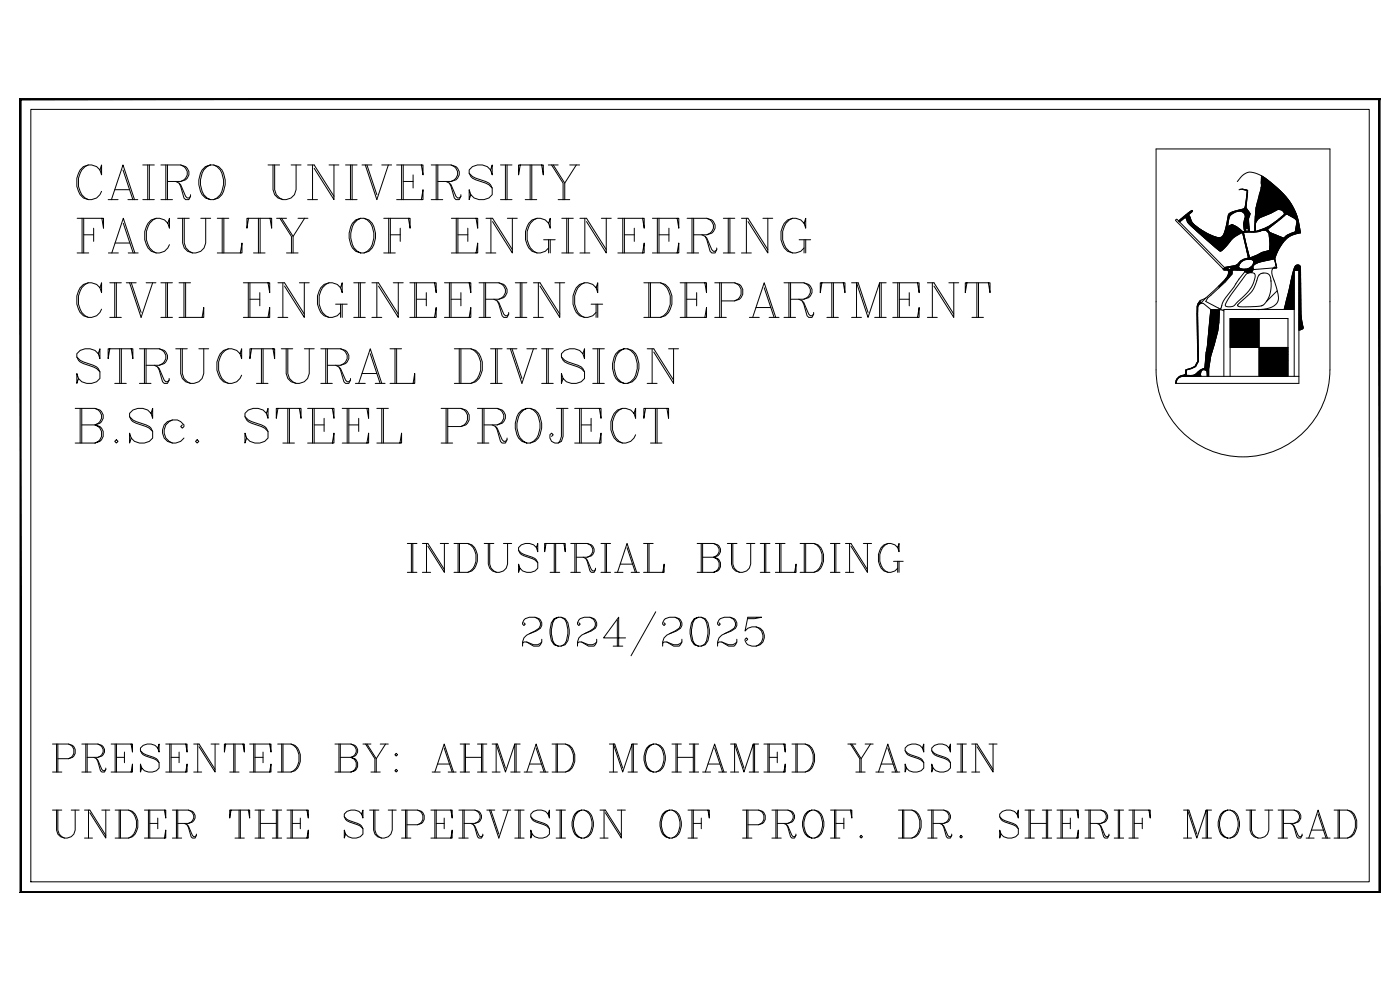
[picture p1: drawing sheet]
<svg xmlns="http://www.w3.org/2000/svg" width="1189mm" height="841mm" viewBox="0 0 1189 841" stroke-linecap="round" stroke-linejoin="round" font-family="sans-serif">
<defs><g id="words">
<text font-size="49.4" x="443" y="558">2024/2025</text>
<text font-size="39.7" x="64" y="171">CAIRO UNIVERSITY</text>
<g font-size="39.2">
<text x="64" y="327">STRUCTURAL DIVISION</text>
<text x="63" y="377">B.Sc. STEEL PROJECT</text>
</g>
<text font-size="33.1" x="345" y="487">INDUSTRIAL BUILDING</text>
</g></defs>
<!-- layer: 0 -->
<g fill="none" stroke="#000" stroke-width=".85">
<path d="M26 93h1137v655h-1137zM66 185h22v9l-1-9M70 185v30M71 185v30M71 199h9M80 194v11M105 189l8 26M133 185a17 17 0 0 0-6 25l3 3 3 2M143 189l1 5v-9l-1 4a10 10 0 0 0-10-4 10 10 0 0 0-9 7 18 18 0 0 0 4 21 11 11 0 0 0 16-5M151 185h10M155 185v21a10 10 0 0 0 10 9 10 10 0 0 0 10-9v-21M156 185v21l2 4 3 3 3 2"/>
<path d="M170 185h9M185 185h9M189 185v30M190 185v30M211 185l-1 9v-9h21v9l-2-9M219 185v30M221 185v30M235 185h8M238 185l9 16v14M239 185l10 16v14M253 185h8M259 185l-10 16"/>
<path d="M306 185a12 12 0 0 0-10 13 17 17 0 0 0 6 15 11 11 0 0 0 15-5 19 19 0 0 0-4-21 9 9 0 0 0-14 5 17 17 0 0 0 7 23M309 185a17 17 0 0 1 7 23l-1 2-3 3-3 2M326 185h22v9l-1-9M330 185v30M331 199h9M331 185v30M340 194v11M383 185h23v9l-2-9M387 185v30M389 199h8M389 185v30M397 194v11"/>
<path d="M413 185h5l17 27M417 185v30M431 185h8M435 185v30l-17-27M456 185a17 17 0 0 0-6 25l3 3 3 2M466 189l1 5v-9l-1 4a10 10 0 0 0-10-4 10 10 0 0 0-8 7 18 18 0 0 0 4 21 11 11 0 0 0 14-3M477 185h10M481 185v30M483 185v30M492 185h6l17 27M497 185v30M511 185h8"/>
<path d="M515 185v30l-17-27M525 185h22v9l-1-9M529 185v30M530 199h9M530 185v30M539 194v11M554 185h22v9l-1-9M558 185v30M560 199h8M560 185v30M568 194v11M583 185h17l4 2a7 7 0 0 1 0 11l-4 1h-11"/>
<path d="M588 185v30M589 185v30M596 199l4 3 4 10 2 1h1l2-1M600 185a7 7 0 0 1 6 7 7 7 0 0 1-6 7M614 185h10M618 185v30M620 185v30M630 185h5l17 27M634 185v30M648 185h8M652 185v30l-17-27M673 185a17 17 0 0 0-6 25l3 3 3 2"/>
<path d="M683 189l1 5v-9l-1 4a10 10 0 0 0-10-4 10 10 0 0 0-8 7 18 18 0 0 0 4 21 11 11 0 0 0 14-3M66 215h9M92 215h9M95 215l10-30 10 30M98 206h12M109 215h8M185 215h21v-9l-2 9M215 215h10M243 215h10M326 215h10M383 215h23v-9l-2 9M413 215h8"/>
<path d="M462 203h9M466 203v12M467 203v12M477 215h10M492 215h9M525 215h22v-9l-1 9M554 215h22v-9l-1 9M583 215h10M599 201l1 2 3 10 1 2h3l2-3v-2M614 215h10M630 215h8M679 203h9"/>
<path d="M683 203v12M684 203v12M75 240a17 17 0 0 0-6 25l3 3 3 1M93 240h10M97 240v29M99 240v29M107 240h9M110 240l10 29 10-29M111 240l9 25M124 240h8M137 240h9M141 240v29"/>
<path d="M142 240v29M152 240h10M156 240v29M158 240v29M207 240h22v8l-1-8M211 240v29M212 240v29M236 240h6l16 27M240 240v29M254 240h9M258 240v29l-16-26M279 240a17 17 0 0 0-5 25l3 3 2 1"/>
<path d="M300 240h10M305 240v29M306 240v29M316 240h5l17 27M320 240v29M334 240h8M338 240v29l-17-26M348 240h22v8l-1-8M352 240v29M354 240v29M377 240h23v8l-2-8M382 240v29"/>
<path d="M383 240v29M407 240h17l4 1a7 7 0 0 1 0 12l-4 1h-12M411 240v29M412 240v29M424 240a7 7 0 0 1 5 7 7 7 0 0 1-5 7M438 240h9M442 240v29M443 240v29M453 240h6l16 27M457 240v29M471 240h9M475 240v29l-16-26"/>
<path d="M496 240a17 17 0 0 0-5 25l3 3 2 1M547 240h14a12 12 0 0 1 10 11 18 18 0 0 1-6 17l-4 1h-14M551 240v29M552 240v29M561 240a17 17 0 0 1 5 25l-2 3-3 1M578 240h22v8l-1-8M582 240v29M583 240v29M607 240h17a8 8 0 0 1 7 8 8 8 0 0 1-7 7h-11M611 240v29M613 240v29M624 240a8 8 0 0 1 6 8 8 8 0 0 1-6 7"/>
<path d="M666 240h17l4 1a7 7 0 0 1 0 12l-4 1h-12M670 240v29M671 240v29M683 240a7 7 0 0 1 5 7 7 7 0 0 1-5 7M698 240l-1 8v-8h21v8l-2-8M706 240v29M708 240v29M723 240h6l8 25M747 240h6M748 240v29M758 240h23v8l-2-8M762 240v29"/>
<path d="M764 240v29M788 240h5l17 27M792 240v29M806 240h8M810 240v29l-17-26M821 240l-1 8v-8h21v8l-2-8M830 240v29M831 240v29M85 244l1 4v-8l-1 4a10 10 0 0 0-18 3 18 18 0 0 0 4 21 11 11 0 0 0 15-6M212 254h9M221 248v12M285 258h10"/>
<path d="M289 244l2 4v-8l-2 4a10 10 0 0 0-18 3 18 18 0 0 0 4 21 11 11 0 0 0 14-3M289 258v11M291 258v11M354 254h8M362 248v12M383 254h8M391 248v12M419 254l5 3 4 10 1 1h2l1-1M422 255l2 3 2 10 2 1h3l1-2v-2M502 258h10M506 244l2 4v-8l-2 4a10 10 0 0 0-18 3 18 18 0 0 0 4 21 11 11 0 0 0 14-3M506 258v11"/>
<path d="M508 258v11M583 254h9M592 248v12M649 244l8 25M678 254l5 3 4 10 1 1h2l1-1M681 255l2 3 2 10 2 1h3l1-2v-2M764 254h8M772 248v12M93 269h10M137 269h9M152 269h21v-8l-1 8M207 269h22v-8l-1 8"/>
<path d="M236 269h8M300 269h10M316 269h8M348 269h22v-8l-1 8M377 269h23v-8l-2 8M407 269h10M438 269h9M453 269h8M578 269h22v-8l-1 8M607 269h10M636 269h9M639 269l10-29 10 29"/>
<path d="M642 261h13M653 269h9M666 269h10M702 269h10M723 269h9M727 269v-29l10 29 10-29v29M743 269h10M758 269h23v-8l-2 8M788 269h8M825 269h10M45 631h13a6 6 0 0 1 6 7 6 6 0 0 1-6 6h-9M48 631v24"/>
<path d="M49 631v24M58 631a6 6 0 0 1 5 7 6 6 0 0 1-5 6M69 631h14l3 2a5 5 0 0 1 0 9l-3 1h-9M73 631v24M74 631v24M83 631a6 6 0 0 1 5 6 6 6 0 0 1-5 6M94 631h18v7l-1-7M98 631v24M99 631v24M106 638v9M119 637l3 2 2 2 9 3 2 3v5a9 9 0 0 1-9 3 9 9 0 0 1-7-7v7l1-3M134 635l1-4v7a9 9 0 0 0-7-7 9 9 0 0 0-9 4 6 6 0 0 0 5 7l7 2 2 1 2 2"/>
<path d="M141 631h18v7l-1-7M144 631v24M145 631v24M152 638v9M165 631h4l14 22M168 631v24M179 631h7M183 631v24l-14-21M192 631l-1 7v-7h16v7l-1-7M198 631v24M200 631v24M212 631h18v7l-1-7"/>
<path d="M215 631v24M217 631v24M223 638v9M236 631h11a10 10 0 0 1 8 10 15 15 0 0 1-4 13l-4 1h-11M239 631v24M240 631v24M247 631a14 14 0 0 1 0 24M284 631h14l3 2a5 5 0 0 1 0 9l-3 1M288 631v24M289 631v24M298 631a6 6 0 0 1 5 6 6 6 0 0 1-5 6h-9M308 631h7"/>
<path d="M310 631l8 13v11M312 631l8 13v11M323 631h7M327 631l-7 13M377 635l7 20M391 631h8M394 631v24M395 631v24M405 631h8M409 631v24M410 631v24M418 631h4l7 21"/>
<path d="M437 631h5M438 631v24M455 635l7 20M469 631h11a10 10 0 0 1 8 10 15 15 0 0 1-4 13l-4 1h-11M472 631v24M473 631v24M480 631a14 14 0 0 1 0 24M517 631h5l7 21M537 631h4M538 631v24M555 631a11 11 0 0 0-8 14 10 10 0 0 0 10 10 11 11 0 0 0 8-13 10 10 0 0 0-10-11 14 14 0 0 0-5 21l3 2 2 1M557 631a14 14 0 0 1 5 21l-3 2-2 1"/>
<path d="M571 631h8M574 631v24M575 631v24M585 631h8M589 631v24M590 631v24M607 635l7 20M620 631h5l7 21M640 631h4M641 631v24M649 631h18v7l-1-7M652 631v24"/>
<path d="M653 631v24M660 638v9M672 631h12a10 10 0 0 1 8 10 15 15 0 0 1-5 13l-3 1h-12M676 631v24M677 631v24M684 631a14 14 0 0 1 0 24M720 631h7M722 631l8 13v11M723 631l8 13v11M735 631h6M739 631l-8 13M754 635l7 20"/>
<path d="M769 637l2 2 2 2 9 3 2 3v5a9 9 0 0 1-9 3 9 9 0 0 1-6-7v7l1-3M783 635l1-4v7a9 9 0 0 0-6-7 9 9 0 0 0-9 4 6 6 0 0 0 4 7l7 2 2 1 2 2M791 637l3 2 2 2 9 3 2 3v5a9 9 0 0 1-9 3 9 9 0 0 1-7-7v7l1-3M806 635l1-4v7a9 9 0 0 0-7-7 9 9 0 0 0-9 4 6 6 0 0 0 5 7l7 2 2 1 2 2M813 631h8M816 631v24M817 631v24M825 631h5l13 22M829 631v24M840 631h7M843 631v24l-13-21M45 655h8"/>
<path d="M69 655h8M80 643l3 2 3 8 2 1h1l1-1M82 644l3 10 1 1h3l1-3M94 655h18v-7l-1 7M99 643h7M141 655h18v-7l-1 7M145 643h7M165 655h6M195 655h8M212 655h18v-7l-1 7M217 643h6M284 655h14a6 6 0 0 0 6-6 6 6 0 0 0-6-6 6 6 0 0 1 5 6 6 6 0 0 1-5 6"/>
<path d="M315 655h8M335 641l1-2 2 2-2 1zM335 654l1-1 2 1-2 1zM367 655h7M369 655l8-24 8 24M372 648h10M381 655h6M391 655h8M395 643h14M405 655h8M418 655h7M421 655v-24l8 24 8-24v24"/>
<path d="M434 655h8M445 655h7M447 655l8-24 8 24M450 648h10M459 655h6M517 655h7M521 655v-24l8 24 8-24v24M533 655h8M571 655h8M575 643h14M585 655h8M597 655h6"/>
<path d="M599 655l8-24 8 24M601 648h10M610 655h7M620 655h7M624 655v-24l8 24 8-24v24M636 655h8M649 655h18v-7l-1 7M653 643h7M727 655h8M744 655h6M746 655l8-24 8 24M748 648h10"/>
<path d="M757 655h7M813 655h8M825 655h7M45 687h8M48 687v17a8 8 0 0 0 8 7 8 8 0 0 0 8-7v-17M49 687v17l1 4 3 2 2 1M60 687h7M72 687h4l14 22M75 687v24M86 687h7M90 687v24l-14-21M98 687h11a10 10 0 0 1 8 10 15 15 0 0 1-5 13l-3 1h-11"/>
<path d="M101 687v24M102 687v24M109 687a13 13 0 0 1 0 24M123 687h18v7l-1-7M126 687v24M127 687v24M127 699h7M134 694v9M146 687h14l3 2a5 5 0 0 1 0 9l-3 1h-9M150 687v24M151 687v24M157 699l3 2 3 8 2 1h1l1-1"/>
<path d="M159 700l3 10 1 1h3l1-3M160 687a6 6 0 0 1 5 6 6 6 0 0 1-5 6M196 687l-1 7v-7h17v7l-1-7M203 687v24M204 687v24M217 687h7M220 687v24M221 687v24M221 699h14M231 687h8M235 687v24M236 687v24"/>
<path d="M244 687h18v7l-1-7M247 687v24M248 699h7M248 687v24M255 694v9M292 693l3 2 11 5 2 3v5a9 9 0 0 1-9 3 9 9 0 0 1-7-7v7l1-3M307 691l1-4v7a9 9 0 0 0-7-7 9 9 0 0 0-9 4 6 6 0 0 0 5 7l9 3 2 2M314 687h8M317 687v17a8 8 0 0 0 8 7 8 8 0 0 0 8-7v-17M318 687v17l2 4 2 2 2 1M330 687h6M341 687h14a6 6 0 0 1 5 7 6 6 0 0 1-5 6h-9"/>
<path d="M344 687v24M346 687v24M355 687a6 6 0 0 1 4 7 6 6 0 0 1-4 6M366 687h18v7l-1-7M369 687v24M370 699h7M370 687v24M377 694v9M390 687h13l4 2a6 6 0 0 1 0 9l-4 1h-9M393 687v24M394 687v24M400 699l3 2 4 8 1 1h1l1-1"/>
<path d="M402 700l3 10 2 1h2l1-3M403 687a6 6 0 0 1 5 6 6 6 0 0 1-5 6M413 687h7M416 687l8 24 8-24M417 687l7 21M427 687h7M437 687h8M441 687v24M442 687v24M451 693l2 2 11 5 3 3v5a9 9 0 0 1-9 3 9 9 0 0 1-7-7v7l1-3M465 691l2-4v7a9 9 0 0 0-7-7 9 9 0 0 0-9 4 6 6 0 0 0 4 7l9 3 3 2M472 687h8"/>
<path d="M476 687v24M477 687v24M494 687a11 11 0 0 0-8 14 10 10 0 0 0 10 10 11 11 0 0 0 8-13 10 10 0 0 0-10-11 14 14 0 0 0-5 21l2 2 3 1M496 687a14 14 0 0 1 5 21l-3 2-2 1M510 687h4l14 22M513 687v24M524 687h7M528 687v24l-14-21M568 687a10 10 0 0 0-8 11 14 14 0 0 0 5 12 8 8 0 0 0 12-4 15 15 0 0 0-3-17 7 7 0 0 0-11 4 13 13 0 0 0 5 18M571 687a14 14 0 0 1 4 21l-2 2-2 1M584 687h18v7l-1-7M588 687v24"/>
<path d="M589 687v24M589 699h7M596 694v9M631 687h13a6 6 0 0 1 6 7 6 6 0 0 1-6 6h-9M634 687v24M635 687v24M644 687a6 6 0 0 1 5 7 6 6 0 0 1-5 6M656 687h13l3 2a6 6 0 0 1 0 9l-3 1h-9M659 687v24M660 687v24M666 699l3 2 3 8 2 1h1l1-1M668 700l3 10 1 1h3l1-3"/>
<path d="M669 687a6 6 0 0 1 5 6 6 6 0 0 1-5 6M689 687a11 11 0 0 0-8 14 10 10 0 0 0 11 10 11 11 0 0 0 8-13 10 10 0 0 0-11-11 14 14 0 0 0-4 21l2 2 2 1M692 687a14 14 0 0 1 4 21l-2 2-2 1M705 687h18v7l-1-7M709 687v24M710 699h7M710 687v24M717 694v9M763 687h11a10 10 0 0 1 8 10 15 15 0 0 1-4 13l-4 1h-11M766 687v24M767 687v24M774 687a13 13 0 0 1 0 24"/>
<path d="M788 687h13l4 2a5 5 0 0 1 0 9l-4 1h-9M791 687v24M792 687v24M798 699l3 2 4 8 1 1h1l1-1M800 700l4 10 1 1h2l1-3M801 687a6 6 0 0 1 5 6 6 6 0 0 1-5 6M849 693l2 2 12 5 2 3v5a9 9 0 0 1-9 3 9 9 0 0 1-7-7v7l1-3M864 691l1-4v7a9 9 0 0 0-7-7 9 9 0 0 0-9 4 6 6 0 0 0 4 7l10 3 2 2M870 687h8M874 687v24M875 699h14M875 687v24"/>
<path d="M885 687h8M889 687v24M890 687v24M898 687h18v7l-1-7M901 687v24M902 699h7M902 687v24M909 694v9M921 687h14l3 2a5 5 0 0 1 0 9l-3 1h-9M925 687v24M926 687v24M932 699l3 2 3 8 1 1h2l1-1"/>
<path d="M934 700l3 10 1 1h3l1-3M935 687a6 6 0 0 1 5 6 6 6 0 0 1-5 6M946 687h8M950 687v24M951 687v24M959 687h18v7l-1-7M962 687v24M963 699h7M963 687v24M970 694v9M1005 687h5l6 21M1024 687h5"/>
<path d="M1025 687v24M1042 687a10 10 0 0 0-8 11 14 14 0 0 0 5 12 8 8 0 0 0 12-4 15 15 0 0 0-3-17 7 7 0 0 0-11 4 13 13 0 0 0 5 18M1045 687a14 14 0 0 1 4 21l-2 2-2 1M1058 687h8M1062 687v17a8 8 0 0 0 8 7 8 8 0 0 0 7-7v-17M1063 687v17l1 4 2 2 2 1M1074 687h7M1085 687h14l3 2a5 5 0 0 1 0 9l-3 1h-9M1089 687v24M1090 687v24M1096 699l3 2 3 8 1 1h2l1-1M1098 700l3 10 1 1h3l1-3"/>
<path d="M1099 687a6 6 0 0 1 5 6 6 6 0 0 1-5 6M1119 691l7 20M1133 687h11a10 10 0 0 1 8 10 15 15 0 0 1-4 13l-4 1h-11M1136 687v24M1137 687v24M1144 687a13 13 0 0 1 0 24M72 711h7M123 711h18v-7l-1 7M146 711h8M200 711h7M217 711h7M231 711h8"/>
<path d="M244 711h18v-7l-1 7M341 711h8M366 711h18v-7l-1 7M390 711h8M437 711h8M472 711h8M510 711h6M584 711h8M631 711h8M656 711h7M705 711h8M730 710l1-1 1 1-1 1z"/>
<path d="M788 711h8M816 709l1 1-1 1-1-1zM870 711h8M885 711h8M898 711h18v-7l-1 7M921 711h8M946 711h8M959 711h8M1005 711h7M1008 711v-24l8 24 8-24v24M1021 711h8M1085 711h8"/>
<path d="M1109 711h7M1111 711l8-24 8 24M1114 704h10M1123 711h7M75 758h1097"/>
</g>
<path d="M1171 84l1 674v-674zM1171 84l1 674-1-1zM17 758h1155l-1-1zM17 758l1-1h1153zM17 84v674l1-1zM17 84l1 1v672zM17 84l1 1 1154-1zM18 85l1154-1v1z" fill="#000" stroke="#000" stroke-width=".85"/>
<!-- layer: Print Frame -->
<g fill="none" stroke="#000" stroke-width=".85">
<path d="M982 126h147v188a74 74 0 0 1-73 74 74 74 0 0 1-74-74zM1051 154a14 14 0 0 1 11-8 38 38 0 0 1 21 12 54 54 0 0 1 21 40M1071 160h.1M1071 149h.1M1072 149l-1 1M1072 150h-1M1072 150l-1 1M1073 150l-2 2M1073 150l-2 3M1074 151l-3 2M1074 151l-3 3M1074 151l-3 4"/>
<path d="M1075 151l-4 4M1075 152l-4 3M1075 152l-4 4M1076 152l-5 5M1076 153l-5 5M1077 153l-6 6M1077 153l-6 7M1077 154l-6 6M1078 154l-7 7M1078 154l-8 7M1078 154l-8 8M1078 154l-8 9"/>
<path d="M1079 155l-9 8M1079 155l-9 9M1079 155l-10 9M1079 155l-10 10M1080 155l-11 11M1080 156l-11 11M1080 156l-11 12M1081 156l-12 12M1081 156l-13 13M1081 157l-13 13M1082 157l-14 14M1082 157l-14 14-1 5"/>
<path d="M1082 157l-14 15M1082 158l-15 15M1083 158l-16 15M1083 158l-16 16M1083 158l-16 17M1084 159l-17 16M1084 159l-17 17M1084 159l-17 18M1085 160l-19 18M1011 179l-9 9M1012 179l-8 8M1012 179l-6 6"/>
<path d="M1013 179l-1 1M1013 179l-6 5M1013 179l-4 3M1046 180l-3 3M1047 180l-4 4M1048 179l-5 5M1048 179l-5 6M1049 179l-3 3M1049 179l-2 2M1049 180l-5 3-2 9 4-2 7 4M1050 179l-2 2M1050 179l-1 1"/>
<path d="M1051 179l-2 1M1051 179l-1 1M1051 178l-1 2M1052 179l-3 1M1052 179l3 1 2 1M1052 178l-1 1M1052 161h.1M1053 178l-1 1M1053 161h.1M1054 160v1M1054 178l-1 1M1055 160l-1 1"/>
<path d="M1055 178l-2 1M1055 160v1M1055 177l-2 2M1056 160l-1 1M1056 177l-2 2M1056 161h.1M1057 161h-1M1057 161h.1M1058 161h-1M1058 176l4 5-2 5v2M1058 176l-1 1M1058 176l-3 4"/>
<path d="M1058 161h.1M1058 176l-4 4M1058 175l-1 2M1058 175l-1 1M1058 175h-1M1058 177l-3 3M1058 174l-1 1M1058 174v1M1058 161v1M1058 173v1M1058 173h.1M1059 172l-1 1"/>
<path d="M1059 172h-1M1059 171l-1 1M1059 177l-3 3M1059 161l-1 1M1059 171h-1M1059 170l-1 1M1059 170h-1M1059 169l-1 1M1059 169h-1M1059 168l-1 1M1059 178l-3 2M1059 168h-1"/>
<path d="M1059 167l-1 1M1059 167h.1M1059 178l-3 3M1059 166v1M1059 161v1M1059 166h.1M1059 165v1M1059 165h.1M1059 164v1M1059 178l-2 3M1059 164h.1M1059 163v1"/>
<path d="M1059 163h.1M1059 163l-1 13M1060 178l-3 3M1060 162l-1 1M1060 162l-2 12a5 5 0 0 1-6 4l-6 2a5 5 0 0 0-4 6v3a18 18 0 0 1-5 12 26 26 0 0 1-17-6 17 17 0 0 1-9-9l-2-4 3-3-11 8M1060 179l-3 2M1060 179l-3 3M1060 180l-3 3M1061 180l-4 3M1067 177l18-17-18 18M1067 176l-1 20h-5M1085 160l-19 19"/>
<path d="M1086 161l-20 19M1086 161l-20 20M1087 161l-21 21M1087 162l-21 20M1087 162l-21 21M1087 162h.1M1088 163l-22 22M1088 163l-22 23M1089 163l-23 23M1089 164l-23 23M1089 164l-23 24M1090 164l-24 24"/>
<path d="M1090 165l-19 19M1090 165l-18 19M1091 165l-19 19M1091 166l-18 18M1091 166l-18 17M1091 166l-17 17M1091 166l-16 17M1092 167l-16 15M1092 167l-15 15M1092 167l-14 15M1092 167l-14 14M1092 168l-13 13"/>
<path d="M1093 168l-13 13M1093 168l-13 12M1093 168l-12 12M1093 168l-11 12M1093 169l-10 10M1094 169l-10 9M1094 169l-9 9M1094 169l-8 9M1094 170l-8 8M1095 170l-8 8M1095 171l-8 7M1095 171l-7 7"/>
<path d="M1095 171l-6 7M1096 172l-7 6M1096 172l-7 7M1096 173l-6 6M1097 173l-7 7M1097 174l-7 6M1097 174l-6 7M1097 175l-6 6M1097 175l-6 7v-2l-3-2h-3l-15 7-2 1-2 3v7M1098 175l-14 14M1098 175l-12 12M1098 175l-11 11"/>
<path d="M1098 176l-8 8M1098 176l-6 6M1098 176l-5 6M1098 177l-5 5M1099 177l-5 5M1099 178l-5 4M1099 178l-5 5M1099 178l-4 5M1099 179l-4 4M1100 179l-5 4M1100 179l-4 4M1100 180l-4 3"/>
<path d="M1100 180l-4 4M998 187l1-1h1l40 41M998 187l41 41M1003 185l-2 3M1006 184l-5 4M1008 182l-7 6M1009 182l-2 3M1009 180l-7 8 5-4 1 4a240 240 0 0 0 29 25l6-6a25 25 0 0 1 12-10l3 11M1009 183l-2 2M1010 183l-3 2M1010 183l-3 3M1010 183l-2 3"/>
<path d="M1010 184l-2 2M1010 184l-2 3M1011 184l-3 3M1011 185l-3 2M1011 185l-3 3M1011 186l-3 2M1011 186l-3 3M1011 186l-2 3M1011 187l-2 2M1012 187l-3 3M1012 188l-2 2M1012 188l-2 2 2-2"/>
<path d="M1012 189l-2 2M1012 189l-1 2M1013 189l-2 2M1013 189l-2 2 2-2M1013 190l-2 2M1013 190l-1 2M1014 190l-2 2M1014 191l-2 1M1014 191l-2 2M1014 191l-1 2M1015 191l-2 2M1015 192l-2 1"/>
<path d="M1015 192l-1 2M1016 192l-2 2M1016 193l-2 1M1017 193l-2 2M1018 193l-2 2M1018 194l-2 2M1019 194l-3 2M1019 194l-2 2M1019 194l-2 3M1019 195l-2 2M1020 195l-3 2M1020 195l-2 2"/>
<path d="M1020 195l-2 3M1021 195l-3 3M1021 196l-3 2M1021 196l-2 2M1022 196l-3 3M1022 196l-2 3M1022 197l-2 2M1023 197l-3 2M1023 197l-3 3M1023 197l-2 3M1024 197l-3 3M1024 198l-3 2"/>
<path d="M1024 198l-3 3M1025 198l-3 3M1026 198l-4 4M1026 199l-3 3M1027 199l-4 3M1027 199l-3 4M1028 199l-4 4M1028 200l-4 3M1028 200l-3 3M1029 200l-4 4M1042 192l-1 2M1043 192l-2 1"/>
<path d="M1043 191l-2 2M1043 191l-2 1M1043 190l-2 2M1043 190l-2 1M1043 192l-2 2M1043 189l-1 2M1043 189l-1 1M1043 188l-1 2M1043 188l-1 1M1043 187l-1 2M1043 187l-1 1M1043 186l-1 1"/>
<path d="M1044 186l-2 1M1044 192l-3 3M1044 185l-2 1M1044 184l-1 2M1044 181l-1 1M1044 191l-4 4M1044 183l-1 2M1045 191l-5 5M1045 181l-2 1M1046 191l-6 5M1046 191l-6 6M1047 191l-7 7"/>
<path d="M1047 191l-8 8M1047 191l-17 17M1048 191l-18 18M1048 191l-17 18M1048 192l-17 17M1049 192l-18 17M1049 192l-17 18M1050 192l-18 18M1050 193l-17 17M1051 193l-18 18M1051 193l-17 18M1052 194l-18 17"/>
<path d="M1052 194l-18 18M1052 194l-17 18M1053 194l-18 18M1053 194l3 3M1053 195l-18 18M1053 195l-17 18M1054 195l-18 18M1054 195l-6 6M1054 196l-5 4M1054 196l-4 4M1055 196l-4 3M1055 196l-3 3"/>
<path d="M1055 196l-2 2M1055 197l-1 1M1056 197h-1M1056 197l-1 1M1056 198h-1M1056 198l-1 1M1056 198v1M1056 199h.1M1056 199v1M1056 200h.1M1057 181v2M1057 194l1 1"/>
<path d="M1057 194v1M1057 195h.1M1057 185a16 16 0 0 0 0 11l-1 1M1057 183v2M1058 195l-1 1M1058 195v1h2M1058 195l-3 3M1058 196l-2 1M1058 196l-1 1M1058 196v1M1059 196l-1 1M1059 196v1"/>
<path d="M1060 196l-1 1M1060 194v2M1060 194h-3M1060 186l-4 4M1060 187l-4 4M1060 188l-4 4M1060 188l1 4M1060 189l-4 4M1060 190l-4 4M1060 185l-4 4M1061 190l-5 4M1061 191l-4 4"/>
<path d="M1061 191l-3 3M1061 191l-4 3M1061 192l-3 2M1061 192l-2 2M1061 184l-5 5M1061 192v4M1061 193l-2 1M1061 193l-1 1M1061 194h-1M1061 194l-1 1M1061 184l-5 4M1061 180l-4 4"/>
<path d="M1061 195h-1M1061 195l-1 1M1061 196l-1 1M1061 183l-5 5M1061 196v1M1061 181l-4 3M1061 183l-4 4M1061 181l-4 4M1061 182l-4 5M1061 181l-4 5M1062 181l-5 5M1062 196l-1 1"/>
<path d="M1062 196v1M1063 197h-7l5 22M1063 197h1M1063 196l-1 1M1063 196v1M1064 196l-1 1M1064 196v1M1065 196l-1 1M1066 184l22-22-22 22M1066 184h.1M1066 194h.1M1066 193v1"/>
<path d="M1066 194v1M1066 193h.1M1066 192v1M1066 195h.1M1066 192h.1M1066 191v1M1066 196v1M1066 195v1M1066 191h.1M1066 190h.1M1066 196l-1 1M1066 190v1"/>
<path d="M1066 196h.1M1066 189v1M1067 189l-1 1M1067 196l-1 1M1067 188l-1 1M1068 196l-1 1M1068 187l-2 2M1069 196l-1 1M1069 195l-1 2M1070 195l-2 2M1070 185l20-20-21 20M1070 195l-1 2"/>
<path d="M1071 195l-2 1M1071 195l-1 1M1072 194l-2 2M1072 194l-1 2M1073 194l-1 2M1074 194l-2 2M1074 194l-2 1M1075 195l-11 2M1075 195l3 3M1075 193l-2 2M1076 193l-3 2M1076 195l-1 1"/>
<path d="M1076 193l-2 2M1077 195l-1 1M1077 196h-1M1077 192l-3 3M1077 196l-1 1M1077 196v1M1078 198v9v6l-6 1-11 5M1078 196l-1 1M1078 197h-1M1078 197l-1 1M1078 192l-4 3M1078 197v1"/>
<path d="M1079 197l-1 2M1079 198l-1 1M1079 191l-4 4M1080 198l-2 2M1080 198l-2 3M1080 190l-5 5M1081 198l-3 3M1081 198l-3 4M1081 199l-3 3M1082 199l-4 3M1082 189l-7 7M1082 199l-4 4"/>
<path d="M1083 199l-5 4M1083 199l-5 5M1083 188l-6 6M1083 199l-5 6M1084 199l-6 6M1084 200l-6 5M1084 187l-5 6M1084 200l-6 6M1085 200l-7 6M1085 200l-7 7M1086 186l-5 5M1089 184l-7 6"/>
<path d="M1092 182l-16 13M1092 182h-1l-1 1a58 58 0 0 1-24 13M1092 182h2M1093 200l-23 22M1093 199l-22 23M1094 182l5 3 2 2M1094 199l-23 23M1095 199l-23 23M1096 198l-24 24M1096 198l-23 24M1097 198l-24 24M1098 197l-4 4"/>
<path d="M1099 197l-4 4M1099 197l-3 3M1100 197l-3 3M1100 180l-3 4M1100 181l-3 3M1101 181l-4 3M1101 181l-3 3M1101 182l-3 2M1101 182l-3 3M1101 182l-2 3M1101 187l-1 10h-1a16 16 0 0 0-9 5l-12-5-2-2M1101 183l-2 2"/>
<path d="M1101 184l-1 2M1102 184l-2 2M1102 185l-2 1M1102 185l-1 1M1102 185l-1 2M1102 186l-1 1M1102 187l-1 1M1103 187l-2 2M1103 188l-2 1M1103 188l-2 2M1103 189l-2 1M1103 189l-2 2"/>
<path d="M1103 190l-2 2M1103 190l-2 3M1103 191l-3 3M1103 192l-3 3M1103 192l-3 4M1104 193l-4 3M1104 193l-4 4M1104 193l-7 7M1104 194l-6 5M1104 194l-5 5M1104 195l-4 4M1104 195l-3 3"/>
<path d="M1104 196l-3 2M1104 196l-2 2M1104 197l-1 1M1104 197v1M1104 198h.1M1104 198a26 26 0 0 0-20 18l-1 4M1030 200l-4 4M1030 200l-4 5M1031 200l-5 5M1031 201l-5 4M1031 201l-4 4M1032 201l-5 5"/>
<path d="M1032 201l-4 5M1033 201l-5 5M1033 201l-5 6M1034 201l-6 6M1034 202l-5 5M1035 202l-6 5M1035 202l-6 6M1036 202l-6 6M1037 201l-7 7M1042 208l-4 5M1043 206l-6 7M1045 205l-9 8"/>
<path d="M1056 220l-9 9M1057 200l-1 1M1057 201h-1M1057 220l-2 2M1057 201l-1 1M1057 202h-1M1057 202l-1 1M1057 202v1M1057 203h.1M1057 203v1M1057 220l-1 1M1057 204h.1"/>
<path d="M1057 204v1M1058 204l-1 1M1058 205h-1M1058 208l2 11a13 13 0 0 0-9 5l-2 1-9 2M1058 205l-1 1M1058 220l-1 1M1058 206h-1M1058 206l-1 1M1058 207h-1M1058 207h.1M1058 207v1M1058 219l-1 2"/>
<path d="M1058 208h.1M1058 208v1M1059 209h-1M1059 209l-1 1M1059 219l-1 1M1059 210h-1M1059 210l-1 1M1059 211h-1M1059 211l-1 1M1059 211v1M1059 212h.1M1059 212v1"/>
<path d="M1060 213h-1M1060 213l-1 1M1060 219l-2 1M1060 214h-1M1060 214l-1 1M1060 215h-1M1060 215l-1 1M1060 216h.1M1060 216v1M1061 216l-1 1M1061 217h-1M1061 217l-1 1"/>
<path d="M1061 218h-1M1061 218l-1 1M1061 218l-2 2M1061 219l-1 1M1061 219h.1M1062 219l-2 1M1062 218l-1 2M1063 218l-2 2M1064 218l-3 2M1064 218l-2 2M1065 218l-3 2M1065 217l-3 3"/>
<path d="M1066 217l-3 3M1067 217l-4 3M1068 216l-4 5M1069 216l-5 5M1070 215l-6 6M1071 214l-7 7M1072 214l-8 8M1072 214l-7 8M1073 214l-8 8M1073 214l-8 9M1074 214l-10 9M1074 213l-10 10"/>
<path d="M1075 213l-11 11M1076 213l-11 11M1076 213l-10 11M1077 213l-11 10M1077 213l-11 11M1078 213l-11 11M1083 220l1 7h-1M1083 220h-1M1083 219l-1 1M1083 218l-2 2M1083 217l-3 3M1084 216l-4 4"/>
<path d="M1084 216l-5 4M1084 215l-5 5M1085 214l-7 7M1085 213l-7 8M1085 213l-8 8M1086 200l-8 8M1086 212l-9 9M1086 201l-8 7M1086 211l-10 10M1086 201l-8 8M1087 201l-9 8M1087 210l-11 11"/>
<path d="M1087 201l-9 9M1087 209l-12 12M1088 201l-10 10M1088 208l-13 13M1088 201l-10 11M1089 207l-15 14M1089 202l-11 10M1089 202l-22 21M1089 202l-21 21M1090 202l-21 21M1090 206l-16 15M1090 202l-20 21"/>
<path d="M1039 228v1h3l1 1v3M1039 228h.1M1039 228v1M1040 227v1h-1M1040 228l-1 1M1040 227h.1M1040 237l-21 21M1041 227l-1 1M1042 227l-3 2M1042 227l-2 2M1043 228l-2 1M1043 227l-2 2"/>
<path d="M1043 228l-1 1M1043 226l-3 3M1043 226l-2 3M1043 229h.1M1044 229l-1 1M1044 226l-1 1M1044 226v1M1044 229h.1M1045 226l-1 1M1045 228l-2 2M1045 229l-2 2M1046 226l-1 1"/>
<path d="M1046 229l-3 3M1046 230l-3 3M1046 230l-4 4M1046 233l-11 11M1046 232l-11 11M1046 231l-6 6 3-4M1046 231l-4 4 3-3M1046 231l-5 5M1046 229l-3 4M1047 229l10 1M1047 229l-1 4M1047 226l-2 1"/>
<path d="M1047 226l-2 2M1048 226l-3 2M1048 226l-5 5M1049 225l-4 4M1050 225l-5 4M1051 224l-8 8M1052 226l-3 3M1052 227l-2 2M1052 226l-4 3M1052 225l-4 4M1052 227l-1 2M1053 224l-5 5"/>
<path d="M1053 228l-2 1M1053 228l-1 1M1053 223l-6 6M1054 228l-2 1M1054 223l2-2 3-1h4l2 2a8 8 0 0 1-13 5zM1054 228l-1 1M1054 221l-2 2M1055 221l-9 8M1055 228l-1 1M1055 220l-8 9M1056 228l-1 1M1057 228l-1 1"/>
<path d="M1057 231l-12 17a24 24 0 0 0-7 11l-1 3h-1l-12-6 1-3 3-2a100 100 0 0 0 18-18M1057 230h.1M1057 230v1M1058 228l-2 1M1058 229l-1 1M1058 228l-1 2M1058 233l3-1a4 4 0 0 1 4 0 4 4 0 0 1 0 5 40 40 0 0 1-15 20 7 7 0 0 1-9 2v-1l4-7zM1059 228l-2 2M1060 228l-3 3M1061 227l-3 4M1062 226l-4 5M1063 231h.1"/>
<path d="M1064 230l-2 1M1064 227l-4 5M1064 227l-5 5M1064 226l-5 5M1064 228l-4 4M1064 228l-3 4M1064 229l-2 2M1064 228l-3 3M1065 224l-2 1M1066 224l-8 7M1066 223l-8 8M1068 223a4 4 0 0 0-4 5l1 1 17-2"/>
<path d="M1077 221l-9 2M1077 221l5-1 2 7h-2M1082 227h.1M1083 221h.1M1083 227h-1a5 5 0 0 0-1 7 55 55 0 0 1 4 21 12 12 0 0 1-11 7l-8 1M1083 227h.1M1083 221v1M1083 222h.1M1083 222v1M1083 223h.1M1083 224h.1M1084 224h-1"/>
<path d="M1084 224l-1 1M1084 225h-1M1084 227h.1M1084 225v1M1084 226h.1M1096 238l-6 25M1099 234l-2 2M1099 235l-2 2M1099 236l-3 3M1099 235l-3 3M1099 237l-3 3M1099 238l-3 3"/>
<path d="M1099 238l-3 4M1099 240l-4 4M1099 231l-1 2M1099 230l-1 2M1099 230l-1 1M1099 233l-2 2M1099 231l-1 1M1099 234l-2 3M1099 239l-4 4M1099 232l-2 2M1099 239l-4 3M1099 232l-2 1"/>
<path d="M1100 229l4-3-4 3M1101 225l-1 1M1101 225l-2 2M1102 225l-3 2M1102 225l-3 3M1103 225l-4 4M1103 225l-5 4M1103 225l-5 5M1103 225l-5 6M1104 226l-4 3M1104 226l-3 3M1104 227l-3 2"/>
<path d="M1104 227l-2 2M1104 228l-2 1M1104 229l-1 1M1104 228l-1 2M1104 228l-1 1M1104 231l-1 1M1104 231l-1 2M1104 230l-1 2M1104 232l-1 1M1104 230l-1 1M1104 229l-1 2M1104 232l-1 2"/>
<path d="M1104 233l-1 1M1104 234l-1 2M1104 235l-1 1M1104 234l-1 1M1104 235l-1 2M1104 233l-1 2M1104 238v-10a2.7 2.7 0 0 0-2-3 2.7 2.7 0 0 0-3 3l-3 10M1104 236l-1 2M1104 237l-1 1M1104 239l-1 1M1104 238l-1 2M1104 238l-1 1"/>
<path d="M1104 239l-1 2M1104 237l-1 2M1104 236l-1 1M1104 238l1 3M1105 240l-2 1M1017 260v1M1018 259l-1 1M1019 256h-1M1019 256l-1 1M1019 256l-2 2M1019 256l-2 3M1020 257l-3 3"/>
<path d="M1020 257h.1M1024 253h-1a8 8 0 0 0-6 7v29M1085 247l-10 9M1099 240l-4 5M1099 241l-4 4M1099 242l-4 4M1099 242l-5 5M1099 243l-5 5M1099 244l-5 5M1099 244l-5 6M1099 245l-6 6M1099 246l-6 5"/>
<path d="M1099 246l-6 6M1099 259l-3 4M1099 259l-4 4M1099 258l-4 5M1099 258l-5 5M1099 257l-5 6M1099 257l-6 6M1099 255l-7 8M1099 255l-8 8M1099 254l-8 9M1099 253l-8 9M1099 253l-8 8"/>
<path d="M1099 252l-8 8M1099 252l-8 7M1099 251l-8 8M1099 251l-8 7M1099 250l-7 8M1099 250l-7 7M1099 249l-7 7M1099 248l-7 7M1099 248l-6 6M1099 245l-5 5M1099 251l-7 7M1099 247l-6 7"/>
<path d="M1099 247l-6 6M1099 243l-5 4M1099 254l-8 8M1099 256l-7 7M1099 256l-6 7M1099 260l-3 3M1105 241v10M1105 240l-2 2M1105 241l-2 1M1105 244l-2 1M1105 243l-2 2M1105 243l-2 1"/>
<path d="M1105 242l-2 2M1105 241l-2 2M1105 242l-2 1M1105 248l-2 1M1105 247l-2 2M1105 247l-2 1M1105 246l-2 2M1105 245l-2 2M1105 245l-2 1M1105 244l-2 2M1105 246l-2 1M1105 248l-2 2"/>
<path d="M1105 251v16l1 10a1.4 1.4 0 0 1-1 2l-2 1 3-3M1105 252l-2 2M1105 252l-2 1M1105 251l-2 2M1105 249l-2 2M1105 249l-2 1M1105 250l-2 1M1105 250l-2 2M1105 251l-2 1M1105 256l-2 2M1105 256l-2 1M1105 255l-2 2"/>
<path d="M1105 253l-2 1M1105 253l-2 2M1105 254l-2 1M1105 254l-2 2M1105 255l-2 1M1105 259l-2 2M1105 257l-2 2M1105 260l-2 1M1105 258l-2 1M1105 258l-2 2M1105 259l-2 1M1017 266l-1 1"/>
<path d="M1017 267h-1M1017 268v1M1017 266h-1M1017 267l-1 1M1017 268h-1M1017 269h.1M1017 265l-1 1M1017 263v1M1017 270h.1M1017 270v1M1017 271h.1M1017 269v1"/>
<path d="M1017 264l-1 1M1017 271v1M1017 264h.1M1017 265h-1M1017 262h.1M1017 262v1M1017 263h.1M1017 272v1M1017 273h.1M1017 273v1M1017 274h.1M1017 272h.1"/>
<path d="M1017 261v1M1017 275v1M1017 275h.1M1017 261h.1M1017 276h.1M1017 274v1M1017 276v1M1017 279h.1M1017 278v1M1017 277v1M1017 277h.1M1017 278h.1"/>
<path d="M1017 279v1M1017 280v1M1017 280h.1M1028 263h.1M1029 263h-1M1029 263l-1 1M1030 263l-2 1M1030 263l-2 2M1031 263l-3 2M1031 263l-3 3M1032 263l-4 3M1032 263l-4 4"/>
<path d="M1033 263l-5 5M1033 263l-5 6M1034 263l-6 6M1034 280l-8 8M1034 279l-8 9M1034 263l-7 7M1034 279l-8 8M1035 278l-9 9M1035 278l-9 8M1035 277l-9 9M1035 277l-9 8M1035 263l-8 7"/>
<path d="M1035 276l-9 9M1035 276l-9 8M1035 275l-9 9M1035 274l-9 9M1035 274l-9 8M1035 273l-9 9M1035 273l-9 8M1035 263l-8 8M1035 272l-9 9M1035 272l-9 8M1035 271l-8 9M1035 271l-8 8"/>
<path d="M1035 270l-8 9M1035 270l-8 8M1035 269l-8 9M1035 269l-8 8M1035 268l-8 9M1035 268l-8 8M1035 264a2.8 2.8 0 0 1 4 0M1035 267l-8 9M1035 267l-8 8M1035 264v1M1035 266l-8 9M1035 266l-8 8"/>
<path d="M1035 264l-8 8M1035 265a100 100 0 0 1-7 37M1035 265l-8 9M1035 265l-8 8M1036 263l-9 8M1045 270v1M1046 270l-1 1M1046 270l-1 2M1047 270l-2 2M1047 270l-2 3M1048 270l-3 3M1048 270l-3 4"/>
<path d="M1049 270l-4 4M1049 270l-4 5M1050 270l-5 5M1050 270l-5 6M1051 270l-6 6M1051 270l-6 7M1052 270l-7 8M1052 260l-1-1a34 34 0 0 1 9-9 33 33 0 0 0 9-16 6 6 0 0 1 7-2 6 6 0 0 1 3 7 21 21 0 0 1-7 20l-10 1h-10M1053 270l-8 8M1053 270l-8 9M1054 270l-9 9M1054 270l-9 10"/>
<path d="M1055 270l-10 10M1055 270l-10 11M1056 270l-11 12M1057 270l-12 12M1057 270l-12 13M1058 270l-13 13M1058 270l-13 14M1059 270l-14 14M1059 270l-14 15M1060 270l-15 15M1060 270l-15 16M1061 270l-16 16"/>
<path d="M1061 270l-16 17M1062 270l-17 17M1062 270l-17 18M1063 270l-18 18M1063 270l-18 19M1064 270l-19 19M1064 270l-19 20M1065 270l-20 20M1065 270l-20 21M1066 270l-21 21M1066 270l-21 22M1067 270l-22 22"/>
<path d="M1067 270l-22 23M1068 270l-23 23M1068 270l-23 24M1069 270l-24 24M1069 270l-24 25M1069 271l-24 24M1069 271l-23 24M1069 272l-23 23M1069 272l-22 23M1069 274l-21 21M1069 274l-20 21M1069 275l-20 20"/>
<path d="M1069 275l-19 20M1069 276l-19 19M1069 280l-15 15M1069 279l-15 16M1069 279l-16 16M1069 278l-16 17M1069 278l-17 17M1069 277l-17 18M1069 277l-18 18M1069 276l-18 19M1069 273l-21 22M1069 273l-22 22"/>
<path d="M1099 263h-60v56M1099 262l-1 1M1099 260l-2 3M1099 261l-2 2M1099 261l-1 2M1099 262v1M1105 260l-2 2M1105 261l-2 2M1105 262l-2 2M1105 263l-2 2M1105 262l-2 1M1105 263l-2 1"/>
<path d="M1105 264l-2 1M1105 264l-2 2M1105 265l-2 2M1105 266l-2 2M1105 265l-2 1M1105 267l-2 2M1105 268l-2 1M1105 268l-2 2M1105 269l-2 1M1105 269l-2 2M1105 269l-2 3M1105 270l-2 2"/>
<path d="M1105 270l-2 3M1105 271l-2 2M1105 271l-2 3M1105 272l-2 2M1105 272l-2 3M1106 273l-3 2M1106 273l-3 3M1106 274l-3 2M1106 274l-3 3M1106 275l-3 2M1106 275l-3 3M1106 276l-3 3"/>
<path d="M1106 276l-3 4M1106 277l-3 3M1106 277l-2 3M1107 277l-3 3M1107 278l-2 2M1107 278l-1 1M1017 289v17M1017 281v1M1017 281h.1M1017 282h.1M1017 282v1M1017 284v1"/>
<path d="M1017 283v1M1017 283h.1M1017 285h.1M1017 284h.1M1017 287h.1M1017 286v1M1017 285v1M1017 287v1M1017 286h.1M1017 289v1M1017 289h.1M1017 290h.1"/>
<path d="M1017 288v1M1017 288h.1M1017 291h.1M1017 290v1M1017 291v1M1017 293v1M1017 292v1M1017 292h.1M1017 293h.1M1017 294h.1M1017 295h.1M1017 294v1"/>
<path d="M1018 296h-1M1018 297h-1M1018 296l-1 1M1018 295l-1 1M1018 298l-1 1M1018 298h-1M1018 297l-1 1M1018 300h-1M1018 299l-1 1M1018 299h-1M1024 299l1-5 3-31-6-5a3 3 0 0 0-5 2l1 47M1024 299l-1 13"/>
<path d="M1029 300l-5 5M1029 299l-5 6M1029 299l-5 5M1029 298l-5 6M1030 298l-6 5M1030 297l-6 6M1030 296l-6 6M1030 295l-6 6M1031 295l-7 6M1031 294l-7 7M1031 293l-7 7M1031 292l-7 7"/>
<path d="M1031 291l-7 7M1032 291l-8 7M1032 290l-7 8M1032 290l-7 7M1032 289l-7 8M1032 289l-7 7M1032 288l-7 7M1033 287l-8 7M1033 286l-8 8M1033 286l-8 7M1033 285l-8 8M1033 285l-8 7"/>
<path d="M1033 284l-8 8M1034 283l-9 8M1034 282l-8 8M1034 281l-8 9M1034 281l-8 8M1034 280l-8 9M1045 295h49l-25 24M1045 295l24-25v49M1069 295h.1M1069 294v1M1069 294l-1 1M1069 293l-1 2"/>
<path d="M1069 293l-2 2M1069 292l-2 3M1069 292l-3 3M1069 291l-3 4M1069 291l-4 4M1069 290l-4 5M1069 290l-5 5M1069 289l-6 6M1069 288l-6 7M1069 288l-7 7M1069 287l-7 8M1069 287l-8 8"/>
<path d="M1069 286l-8 9M1069 286l-9 9M1069 285l-10 10M1069 284l-10 11M1069 284l-11 11M1069 283l-11 12M1069 283l-12 12M1069 282l-12 13M1069 282l-13 13M1069 281l-13 14M1069 281l-14 14M1069 280l-14 15"/>
<path d="M1070 295h-1M1070 295l-1 1M1071 295l-2 1M1071 295l-2 2M1072 295l-3 2M1072 295l-3 3M1073 295l-4 4M1074 295l-5 4M1074 295l-5 5M1075 295l-6 5M1075 295l-6 6M1076 295l-7 6"/>
<path d="M1076 295l-7 7M1077 295l-8 8M1078 295l-9 8M1078 295l-9 9M1079 295l-10 9M1079 295l-10 10M1080 295l-11 10M1080 295l-11 11M1081 295l-12 11M1081 295l-12 12M1082 295l-13 12M1082 295l-13 13"/>
<path d="M1083 295l-14 13M1083 295l-14 14M1084 295l-15 14M1084 295l-15 15M1085 295l-16 15M1085 295l-16 16M1086 295l-17 16M1086 295l-17 17M1087 295l-18 17M1087 295l-18 18M1088 295l-19 18M1088 295l-19 19"/>
<path d="M1089 295l-20 19M1089 295l-20 20M1090 295l-21 20M1090 295l-21 21M1091 295l-22 21M1091 295l-22 22M1092 295l-23 22M1092 295l-23 23M1093 295l-24 23M1093 295l-24 24M1094 295l-24 24M1094 296l-24 23"/>
<path d="M1094 296l-23 23M1094 297l-23 22M1094 297l-22 22M1094 298l-22 21M1094 298l-21 21M1094 299l-21 20M1094 299l-20 20M1094 300l-20 19M1002 319l-3 3M1002 319l-3 4M1003 319l-2 1M1003 319a7 7 0 0 0-5 6h105v-96h-4v90"/>
<path d="M1003 319l-1 1M1004 319l-1 1M1005 318l-1 1M1005 319h98M1005 319l-2 1-2 1-2 2v2M1005 318l-2 1M1006 318l-1 1M1007 318h-2M1007 314h.1M1007 314v1M1008 316l-1 1M1008 316h-1"/>
<path d="M1008 315l-1 1M1008 315h-1M1008 318l-2 1M1008 317l-3 2M1008 317l-1 1M1008 319h-1M1008 314l-1 1M1008 313v1M1009 319h-1M1009 313l-1 1M1009 319h.1M1009 313v1"/>
<path d="M1010 319h-1M1010 313h-1M1010 319h.1M1010 313h.1M1011 319h-1M1011 313h-1M1011 313h.1M1011 319h.1M1012 319h-1M1012 312l-1 1M1013 319h-1M1013 312l-1 1"/>
<path d="M1013 318v1M1014 312h-1M1014 318l-6 1M1014 318l-1 1M1014 311l-1 1M1015 318l-2 1M1016 310l-1 1M1016 310l-2 2M1016 309l-1 1M1017 308l-2 2M1017 306l-2 5-8 3v4M1017 307l-1 2"/>
<path d="M1018 301l-1 1M1018 301h-1M1018 300l-1 1M1018 302h-1M1018 303l-1 1M1018 302l-1 1M1018 303h-1M1018 305h-1M1018 304l-1 1M1018 305l-1 1M1018 304h-1M1018 307l-3 4-8 3 1 5"/>
<path d="M1018 315l-4 4M1018 306l-1 1M1018 306l-2 2M1018 306h-1M1019 314l-5 5M1019 318l-1 1M1019 319h.1M1020 317l-3 2M1020 319h-1M1020 316l-4 3M1020 319h.1M1020 315l-4 4"/>
<path d="M1020 314l-6 5M1021 313l-6 6M1022 313l-7 6M1022 313l-1 1M1023 312v1a12 12 0 0 0-7 4l-2 1M1026 318l-1 1a5 5 0 0 0-1-5h-2h-2l-1 3 1 2M1026 313v6M1026 313l-1 2M1026 314l-1 1M1026 314l-1 2M1026 315l-1 1M1026 315l-1 2"/>
<path d="M1026 316l-1 1M1026 316l-1 2M1026 317l-1 1M1026 317l-1 2M1026 318l-1 1M1026 319h.1M1027 313l-2 1M1027 312l-3 2M1027 311l-3 3M1027 310l-4 4M1027 309l-5 5M1027 308l-5 6"/>
<path d="M1027 308l-4 4M1027 307l-4 5M1027 307l-4 4M1028 306l-5 4M1028 305l-5 5M1028 305l-5 4M1028 304l-5 5M1028 304l-5 4M1028 303l-4 5M1028 303l-4 4M1028 302l-4 5M1028 302l-2 11"/>
<path d="M1028 302l-4 4M1028 301l-4 5M1029 301l-5 5M1045 319v-49h49v49M1094 300l-19 19M1094 301l-19 18M1094 301l-18 18M1094 302l-18 17M1094 302l-17 17M1094 303l-17 16M1094 303l-16 16M1094 304l-16 15"/>
<path d="M1094 304l-15 15M1094 305l-15 14M1094 305l-14 14M1094 306l-14 13M1094 307l-13 12M1094 307l-12 12M1094 308l-12 11M1094 308l-11 11M1094 309l-11 10M1094 309l-10 10M1094 310l-10 9M1094 311l-9 8"/>
<path d="M1094 311l-8 8M1094 312l-8 7M1094 312l-7 7M1094 313l-7 6M1094 313l-6 6M1094 314l-6 5M1094 314l-5 5M1094 315l-5 4M1094 315l-4 4M1094 316l-4 3M1094 316l-3 3M1094 317l-3 2"/>
<path d="M1094 317l-2 2M1094 318l-2 1M1094 318l-1 1M1094 319h-1M1094 319h.1M999 325h-1M999 324l-1 1M999 324h-1M999 323v1M1000 322l-1 1"/>
<circle cx="1044" cy="228" r="1.2"/>
</g>
<use href="#words"/>
</svg>
